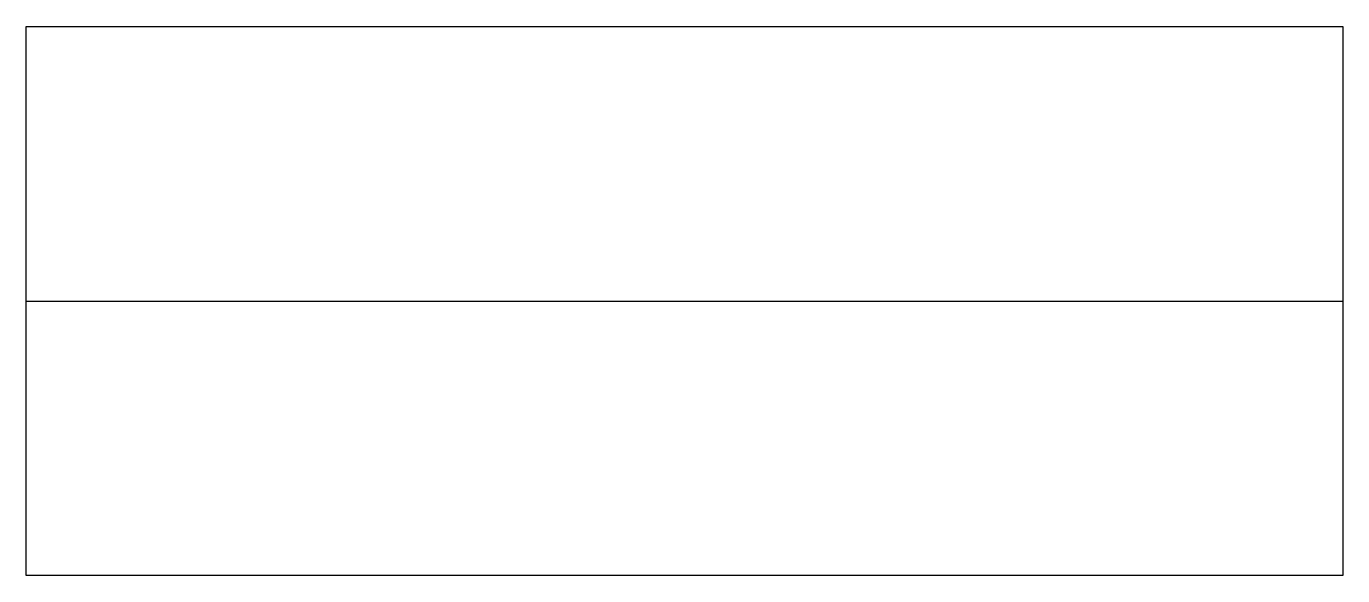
# Model space of a CAD drawing. Header units: millimetres. Extents: x -152 to 152, y -64 to 64.
import ezdxf

# ---------------------------------------------------------------- set-up
doc = ezdxf.new("R2010")
doc.units = ezdxf.units.MM
doc.layers.get('0').update_dxf_attribs({"linetype": 'CONTINUOUS'})

msp = doc.modelspace()

# ---------------------------------------------------------------- linework, layer by layer
msp.add_lwpolyline([(152.2, -63.5), (-152.2, -63.5), (-152.2, 63.5), (152.2, 63.5)], close=True)
msp.add_open_spline([(-152.2, 0), (-152.2, 0), (152.2, 0), (152.2, 0)], degree=3)

doc.saveas('drawing.dxf')
